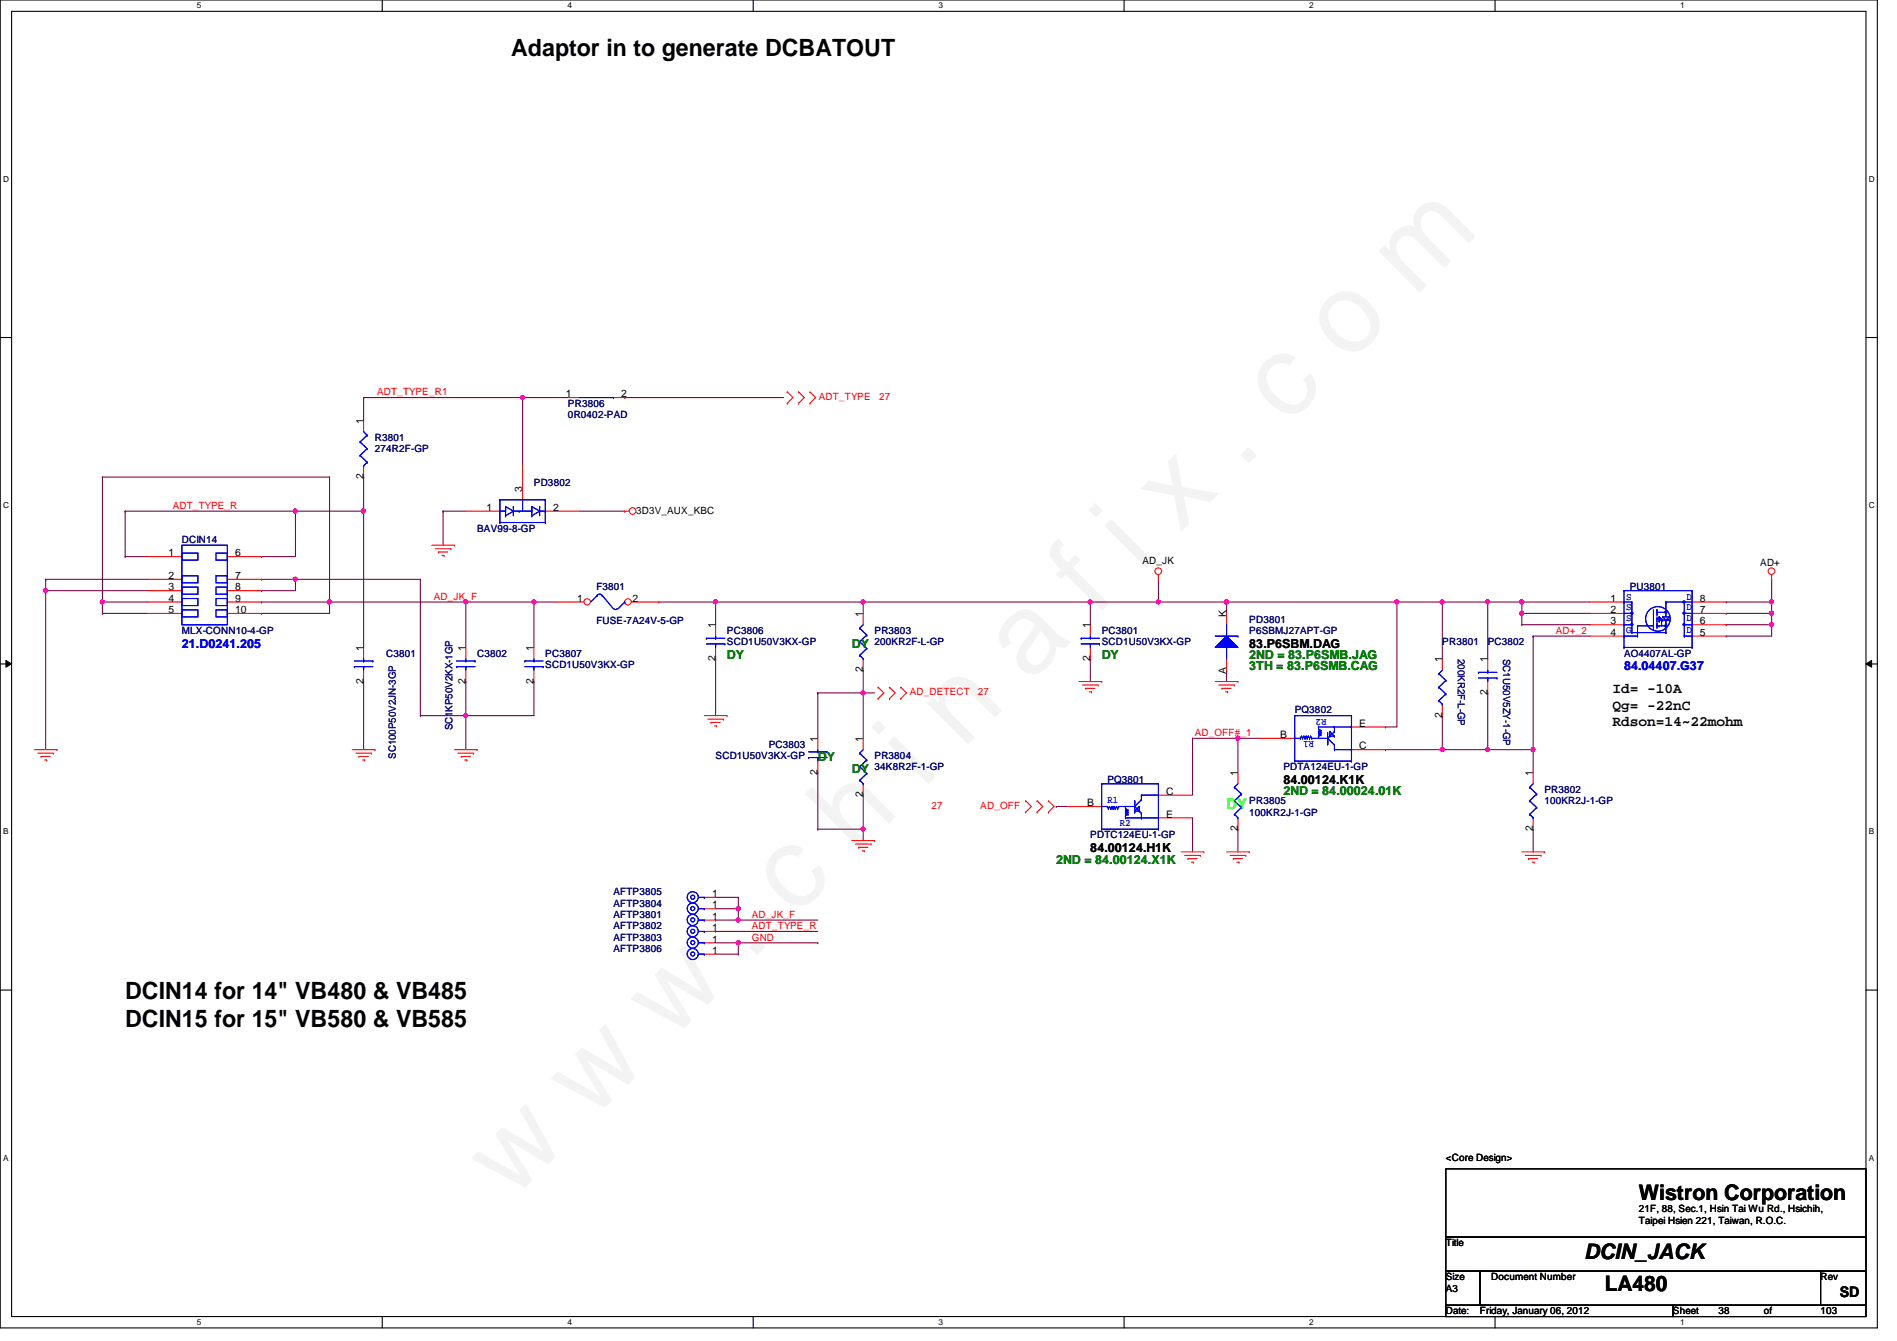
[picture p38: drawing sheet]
<svg xmlns="http://www.w3.org/2000/svg" width="297mm" height="210mm" viewBox="0 0 297 210" stroke-linecap="round" stroke-linejoin="round" font-family="sans-serif">
<defs><g id="words">
<text font-size="17.6" fill="#f0f" x="80.1" y="188" transform="rotate(-45 80.1 188)">w w w . c h i n a f i x . c o m</text>
<g font-size="3.7">
<text x="80" y="8.8">Adaptor in to generate DCBATOUT</text>
<text x="19.6" y="156.4">DCIN14 for 14&quot; VB480 &amp; VB485</text>
<text x="19.6" y="160.8">DCIN15 for 15&quot; VB580 &amp; VB585</text>
</g>
<g font-size="3.3">
<text x="256.6" y="187.9">Wistron Corporation</text>
<text x="248.1" y="197">DCIN_JACK</text>
<text x="251.3" y="202.1">LA480</text>
</g>
<g font-size="2.3">
<text x="252.5" y="108.5">Id= -10A</text>
<text x="252.5" y="111.1">Qg= -22nC</text>
<text x="252.5" y="113.6">Rdson=14~22mohm</text>
<text x="288.1" y="203">SD</text>
</g>
<text font-size="2.3" fill="#0f0" x="192.1" y="126.6">DY</text>
<g font-size="1.9" fill="#00f">
<text x="28.5" y="101.4">21.D0241.205</text>
<text x="254.3" y="104.9">84.04407.G37</text>
</g>
<g font-size="1.9" fill="#008000">
<text x="133.4" y="101.4">DY</text>
<text x="113.8" y="103.2">DY</text>
<text x="172.5" y="103.2">DY</text>
<text x="195.6" y="104.9">3TH = 83.P6SMB.CAG</text>
<text x="195.6" y="103.2">2ND = 83.P6SMB.JAG</text>
<text x="128.1" y="119.2">DY</text>
<text x="133.4" y="120.9">DY</text>
<text x="201" y="124.5">2ND = 84.00024.01K</text>
<text x="165.4" y="135.2">2ND = 84.00124.X1K</text>
</g>
<g font-size="1.9">
<text x="195.6" y="101.4">83.P6SBM.DAG</text>
<text x="201" y="122.7">84.00124.K1K</text>
<text x="170.7" y="133.4">84.00124.H1K</text>
</g>
<g font-size="1.6" fill="#f00">
<text x="59.1" y="61.9">ADT_TYPE_R1</text>
<text x="128.2" y="62.6">ADT_TYPE</text>
<text x="137.7" y="62.6">27</text>
<text x="27" y="79.7">ADT_TYPE_R</text>
<text x="67.9" y="93.9">AD_JK_F</text>
<text x="243.6" y="99.2">AD+_2</text>
<text x="142.4" y="108.8">AD_DETECT</text>
<text x="153.1" y="108.8">27</text>
<text x="187.1" y="115.2">AD_OFF#_1</text>
<text x="145.8" y="126.6">27</text>
<text x="153.5" y="126.6">AD_OFF</text>
<text x="117.7" y="143.7">AD_JK_F</text>
<text x="117.7" y="145.5">ADT_TYPE_R</text>
<text x="117.7" y="147.2">GND</text>
</g>
<g font-size="1.6">
<text x="88.6" y="62.2">1</text>
<text x="97.3" y="62.2">2</text>
<text x="56.9" y="66.3" transform="rotate(-90 56.9 66.3)">1</text>
<text x="56.9" y="75" transform="rotate(-90 56.9 75)">2</text>
<text x="81.8" y="77" transform="rotate(-90 81.8 77)">3</text>
<text x="76.2" y="80">1</text>
<text x="86.6" y="80">2</text>
<text x="99.6" y="80.4">3D3V_AUX_KBC</text>
<text x="26.4" y="87.1">1</text>
<text x="36.8" y="87.1">6</text>
<text x="178.9" y="88.2">AD_JK</text>
<text x="275.6" y="88.6">AD+</text>
<text x="26.4" y="90.6">2</text>
<text x="26.4" y="92.4">3</text>
<text x="26.4" y="94.2">4</text>
<text x="26.4" y="96">5</text>
<text x="36.8" y="90.6">7</text>
<text x="36.8" y="92.4">8</text>
<text x="36.8" y="94.2">9</text>
<text x="36.8" y="96">10</text>
<text x="90.4" y="94.2">1</text>
<text x="99.1" y="94.2">2</text>
<text x="252.2" y="94.2">1</text>
<text x="252.2" y="96">2</text>
<text x="266.2" y="96">7</text>
<text x="266.2" y="94.2">8</text>
<text x="56.9" y="101.9" transform="rotate(-90 56.9 101.9)">1</text>
<text x="72.9" y="101.9" transform="rotate(-90 72.9 101.9)">1</text>
<text x="83.6" y="101.9" transform="rotate(-90 83.6 101.9)">1</text>
<text x="112" y="98.3" transform="rotate(-90 112 98.3)">1</text>
<text x="135.1" y="96.6" transform="rotate(-90 135.1 96.6)">1</text>
<text x="170.7" y="98.3" transform="rotate(-90 170.7 98.3)">1</text>
<text x="192" y="96.6" transform="rotate(-90 192 96.6)">K</text>
<text x="252.2" y="97.7">3</text>
<text x="252.2" y="99.5">4</text>
<text x="266.2" y="99.5">5</text>
<text x="266.2" y="97.7">6</text>
<text x="56.9" y="107" transform="rotate(-90 56.9 107)">2</text>
<text x="72.9" y="107" transform="rotate(-90 72.9 107)">2</text>
<text x="83.6" y="107" transform="rotate(-90 83.6 107)">2</text>
<text x="112" y="103.5" transform="rotate(-90 112 103.5)">2</text>
<text x="135.1" y="105.2" transform="rotate(-90 135.1 105.2)">2</text>
<text x="170.7" y="103.5" transform="rotate(-90 170.7 103.5)">2</text>
<text x="192" y="105.5" transform="rotate(-90 192 105.5)">A</text>
<text x="225.8" y="103.7" transform="rotate(-90 225.8 103.7)">1</text>
<text x="232.9" y="103.7" transform="rotate(-90 232.9 103.7)">1</text>
<text x="212.8" y="113.7">E</text>
<text x="225.8" y="112.4" transform="rotate(-90 225.8 112.4)">2</text>
<text x="232.9" y="108.8" transform="rotate(-90 232.9 108.8)">2</text>
<text x="128" y="116.1" transform="rotate(-90 128 116.1)">1</text>
<text x="135.1" y="116.1" transform="rotate(-90 135.1 116.1)">1</text>
<text x="200.4" y="115.5">B</text>
<text x="212.8" y="117.3">C</text>
<text x="128" y="121.2" transform="rotate(-90 128 121.2)">2</text>
<text x="135.1" y="124.8" transform="rotate(-90 135.1 124.8)">2</text>
<text x="182.6" y="124.4">C</text>
<text x="193.8" y="121.5" transform="rotate(-90 193.8 121.5)">1</text>
<text x="240" y="121.5" transform="rotate(-90 240 121.5)">1</text>
<text x="170.2" y="126.2">B</text>
<text x="182.6" y="128">E</text>
<text x="193.8" y="130.1" transform="rotate(-90 193.8 130.1)">2</text>
<text x="240" y="130.1" transform="rotate(-90 240 130.1)">2</text>
<text x="111.5" y="140.4">1</text>
<text x="111.5" y="144">1</text>
<text x="111.5" y="142.2">1</text>
<text x="111.5" y="145.8">1</text>
<text x="111.5" y="149.3">1</text>
<text x="111.5" y="147.5">1</text>
<text x="226.4" y="181.7">&lt;Core Design&gt;</text>
<text x="256.6" y="189.7">21F, 88, Sec.1, Hsin Tai Wu Rd., Hsichih,</text>
<text x="256.6" y="191.6">Taipei Hsien 221, Taiwan, R.O.C.</text>
<text x="226.4" y="195.1">Title</text>
<text x="226.4" y="200.4">Size</text>
<text x="226.4" y="202.2">A3</text>
<text x="233.5" y="200.4">Document Number</text>
<text x="285.1" y="200.4">Rev</text>
<text x="226.4" y="205.7">Date:</text>
<text x="231.7" y="205.7">Friday, January 06, 2012</text>
<text x="262" y="205.7">Sheet</text>
<text x="269.1" y="205.7">38</text>
<text x="276.2" y="205.7">of</text>
<text x="285.1" y="205.7">103</text>
</g>
<g font-size="1.6" fill="#000080">
<text x="88.9" y="63.7">PR3806</text>
<text x="88.9" y="65.4">0R0402-PAD</text>
<text x="58.7" y="69">R3801</text>
<text x="58.7" y="70.8">274R2F-GP</text>
<text x="83.6" y="76.1">PD3802</text>
<text x="74.7" y="83.2">BAV99-8-GP</text>
<text x="28.5" y="85">DCIN14</text>
<text x="93.4" y="92.3">F3801</text>
<text x="255.2" y="92.3">PU3801</text>
<text x="28.5" y="99.2">MLX-CONN10-4-GP</text>
<text x="93.4" y="97.6">FUSE-7A24V-5-GP</text>
<text x="113.8" y="99.2">PC3806</text>
<text x="113.8" y="101">SCD1U50V3KX-GP</text>
<text x="136.9" y="99.2">PR3803</text>
<text x="136.9" y="101">200KR2F-L-GP</text>
<text x="172.5" y="99.2">PC3801</text>
<text x="172.5" y="101">SCD1U50V3KX-GP</text>
<text x="195.6" y="97.5">PD3801</text>
<text x="195.6" y="99.2">P6SBMJ27APT-GP</text>
<text x="225.8" y="101">PR3801</text>
<text x="233" y="101">PC3802</text>
<text x="60.5" y="102.8">C3801</text>
<text x="74.7" y="102.8">C3802</text>
<text x="85.4" y="102.8">PC3807</text>
<text x="85.4" y="104.6">SCD1U50V3KX-GP</text>
<text x="228.3" y="103.1" transform="rotate(90 228.3 103.1)">200KR2F-L-GP</text>
<text x="235.4" y="103.1" transform="rotate(90 235.4 103.1)">SC1U50V5ZY-1-GP</text>
<text x="254.3" y="102.8">AO4407AL-GP</text>
<text x="202.7" y="111.7">PQ3802</text>
<text x="62" y="118.8" transform="rotate(-90 62 118.8)">SC100P50V2JN-3GP</text>
<text x="70.9" y="114.3" transform="rotate(-90 70.9 114.3)">SC1KP50V2KX-1GP</text>
<text x="112.1" y="118.8">SCD1U50V3KX-GP</text>
<text x="120.4" y="117">PC3803</text>
<text x="136.9" y="118.8">PR3804</text>
<text x="136.9" y="120.6">34K8R2F-1-GP</text>
<text x="173.4" y="122.5">PQ3801</text>
<text x="195.6" y="125.9">PR3805</text>
<text x="201" y="120.6">PDTA124EU-1-GP</text>
<text x="241.8" y="124.1">PR3802</text>
<text x="241.8" y="125.9">100KR2J-1-GP</text>
<text x="170.7" y="131.2">PDTC124EU-1-GP</text>
<text x="195.6" y="127.7">100KR2J-1-GP</text>
<text x="96.1" y="140.1">AFTP3805</text>
<text x="96.1" y="143.7">AFTP3801</text>
<text x="96.1" y="141.9">AFTP3804</text>
<text x="96.1" y="145.5">AFTP3802</text>
<text x="96.1" y="149">AFTP3806</text>
<text x="96.1" y="147.2">AFTP3803</text>
</g>
<g font-size="1.6" fill="#00f">
<text x="254.6" y="93.9">S</text>
<text x="254.6" y="95.5">S</text>
<text x="264.1" y="95.5">D</text>
<text x="264.1" y="93.9">D</text>
<text x="254.6" y="97.2">S</text>
<text x="254.6" y="99">G</text>
<text x="264.1" y="99">D</text>
<text x="264.1" y="97.2">D</text>
<text x="207.7" y="112.5" transform="rotate(180 207.7 112.5)">R2</text>
<text x="205.7" y="116" transform="rotate(180 205.7 116)">R1</text>
<text x="173.4" y="125.7">R1</text>
<text x="175.3" y="129.2">R2</text>
</g>
<g font-size="1.3">
<text x="30.8" y="1.3">5</text>
<text x="88.9" y="1.3">4</text>
<text x="146.9" y="1.3">3</text>
<text x="205" y="1.3">2</text>
<text x="263.1" y="1.3">1</text>
<text x=".5" y="28.4">D</text>
<text x="292.6" y="28.4">D</text>
<text x=".5" y="79.5">C</text>
<text x="292.6" y="79.5">C</text>
<text x=".5" y="130.6">B</text>
<text x="292.6" y="130.6">B</text>
<text x=".5" y="181.7">A</text>
<text x="292.6" y="181.7">A</text>
<text x="30.8" y="207.4">5</text>
<text x="88.9" y="207.4">4</text>
<text x="146.9" y="207.4">3</text>
<text x="205" y="207.4">2</text>
<text x="263.1" y="207.4">1</text>
</g>
</g></defs>
<path d="M0 0h294v207.9h-294zM1.8 1.8h290.4v204.3h-290.4z" fill="none" stroke="#000" stroke-width=".17"/>
<g fill="#fff">
<path d="M30.8 .2h.7v1.4h-.7z"/>
<path d="M30.8 206.2h.7v1.4h-.7z"/>
</g>
<path d="M59.9 0v1.8M59.9 206.1v1.8" fill="none" stroke="#000" stroke-width=".17"/>
<g fill="#fff">
<path d="M88.9 .2h.6v1.4h-.6z"/>
<path d="M88.9 206.2h.6v1.4h-.6z"/>
</g>
<path d="M117.9 0v1.8M117.9 206.1v1.8" fill="none" stroke="#000" stroke-width=".17"/>
<g fill="#fff">
<path d="M146.9 .2h.7v1.4h-.7z"/>
<path d="M146.9 206.2h.7v1.4h-.7z"/>
</g>
<path d="M176 0v1.8M176 206.1v1.8" fill="none" stroke="#000" stroke-width=".17"/>
<g fill="#fff">
<path d="M205 .2h.7v1.4h-.7z"/>
<path d="M205 206.2h.7v1.4h-.7z"/>
</g>
<path d="M234.1 0v1.8M234.1 206.1v1.8" fill="none" stroke="#000" stroke-width=".17"/>
<g fill="#fff">
<path d="M263.1 .2h.7v1.4h-.7z"/>
<path d="M263.1 206.2h.7v1.4h-.7z"/>
<path d="M.5 27.3h.9v1.4h-.9z"/>
<path d="M292.6 27.3h.9v1.4h-.9z"/>
<path d="M.5 78.4h.9v1.4h-.9z"/>
<path d="M292.6 78.4h.9v1.4h-.9z"/>
</g>
<path d="M0 52.8h1.8M292.2 52.8h1.8" fill="none" stroke="#000" stroke-width=".17"/>
<g fill="#fff">
<path d="M.5 129.5h.8v1.4h-.8z"/>
<path d="M292.6 129.5h.9v1.4h-.9z"/>
</g>
<path d="M0 103.9h1.8M292.2 103.9h1.8" fill="none" stroke="#000" stroke-width=".17"/>
<path d="M.9 103.4l.9 .5-.9 .5zM292.2 103.9l.9-.5v1z" fill="#000"/>
<path d="M.9 103.4l.9 .5-.9 .5zM292.2 103.9l.9-.5v1z" fill="none" stroke="#000" stroke-width=".16"/>
<g fill="#fff">
<path d="M.5 180.5h.8v1.4h-.8z"/>
<path d="M292.6 180.5h.9v1.4h-.9z"/>
</g>
<path d="M0 155h1.8M292.2 155h1.8" fill="none" stroke="#000" stroke-width=".17"/>
<path d="M277.4 94.2h.1M277.4 94.2v1.8" fill="none" stroke="#800040" stroke-width=".17"/>
<circle cx="277.4" cy="96" r=".32" fill="#f0f"/>
<circle cx="277.4" cy="96" r=".32" fill="none" stroke="#f0f" stroke-width=".17"/>
<path d="M238.3 97.8h.1M238.3 96h.1M238.3 97.8h10.7M238.3 96h10.7M238.3 96v1.8" fill="none" stroke="#800040" stroke-width=".17"/>
<circle cx="238.3" cy="96" r=".32" fill="#f0f"/>
<circle cx="238.3" cy="96" r=".32" fill="none" stroke="#f0f" stroke-width=".17"/>
<path d="M233 94.2h5.3" fill="none" stroke="#800040" stroke-width=".17"/>
<circle cx="238.3" cy="94.2" r=".32" fill="#f0f"/>
<circle cx="238.3" cy="94.2" r=".32" fill="none" stroke="#f0f" stroke-width=".17"/>
<path d="M240.1 117.3h.1M240.1 117.3v3.6" fill="none" stroke="#800040" stroke-width=".17"/>
<circle cx="240" cy="117.3" r=".32" fill="#f0f"/>
<circle cx="240" cy="117.3" r=".32" fill="none" stroke="#f0f" stroke-width=".17"/>
<path d="M270.3 94.2h.1M270.3 94.2h7.1" fill="none" stroke="#800040" stroke-width=".17"/>
<circle cx="277.4" cy="94.2" r=".32" fill="#f0f"/>
<circle cx="277.4" cy="94.2" r=".32" fill="none" stroke="#f0f" stroke-width=".17"/>
<path d="M240.1 99.6h.1M240.1 99.6h8.9M270.3 96h.1M270.3 99.6h.1M270.3 97.8h.1M270.3 96h7.1M270.3 97.8h7.1M277.4 97.8h.1M277.4 97.8v1.8h-7.1M233 117.3h7.1M240.1 129.8h.1M240.1 129.8v3.5" fill="none" stroke="#800040" stroke-width=".17"/>
<circle cx="277.4" cy="97.8" r=".32" fill="#f0f"/>
<circle cx="277.4" cy="97.8" r=".32" fill="none" stroke="#f0f" stroke-width=".17"/>
<path d="M277.4 96h.1M277.4 96v1.8" fill="none" stroke="#800040" stroke-width=".17"/>
<circle cx="277.4" cy="96" r=".32" fill="#f0f"/>
<circle cx="277.4" cy="96" r=".32" fill="none" stroke="#f0f" stroke-width=".17"/>
<path d="M238.3 94.2h.1M238.3 94.2h10.7M238.3 94.2v1.8M240.1 99.6h.1M240.1 99.6v17.7M277.4 90.7h.1M277.4 90.7v3.5" fill="none" stroke="#800040" stroke-width=".17"/>
<circle cx="238.3" cy="94.2" r=".32" fill="#f0f"/>
<circle cx="238.3" cy="94.2" r=".32" fill="none" stroke="#f0f" stroke-width=".17"/>
<path d="M7.2 90.7h.1M7.2 90.7h16M40.9 96h.1M46.3 90.7h.1M46.3 90.7v1.8M51.6 94.2h.1M51.6 94.2v1.8h-10.7M135.2 94.2h35.5" fill="none" stroke="#800040" stroke-width=".17"/>
<circle cx="51.6" cy="94.2" r=".32" fill="#f0f"/>
<circle cx="51.6" cy="94.2" r=".32" fill="none" stroke="#f0f" stroke-width=".17"/>
<path d="M16 74.7h.1M16 74.7h35.6M51.6 74.7h.1M51.6 74.7v19.5h-10.7M7.2 92.5h.1M7.2 92.5v24.8M40.9 94.2h.1M46.3 80h.1M46.3 80v7.1M56.9 106.7h.1M56.9 106.7v10.6" fill="none" stroke="#800040" stroke-width=".17"/>
<circle cx="7.1" cy="92.4" r=".32" fill="#f0f"/>
<circle cx="7.1" cy="92.4" r=".32" fill="none" stroke="#f0f" stroke-width=".17"/>
<path d="M46.3 80h.1M46.3 80h10.6" fill="none" stroke="#800040" stroke-width=".17"/>
<circle cx="46.2" cy="80" r=".32" fill="#f0f"/>
<circle cx="46.2" cy="80" r=".32" fill="none" stroke="#f0f" stroke-width=".17"/>
<path d="M56.9 62.2h.1M56.9 62.2v3.6M7.2 92.5h.1M7.2 92.5h16M16 96h.1M16 96h7.2M19.6 87.1h.1M19.6 87.1h3.6M56.9 80h.1M56.9 80v21.3" fill="none" stroke="#800040" stroke-width=".17"/>
<circle cx="56.9" cy="80" r=".32" fill="#f0f"/>
<circle cx="56.9" cy="80" r=".32" fill="none" stroke="#f0f" stroke-width=".17"/>
<path d="M16 74.7h.1M16 74.7v21.3M16 94.2h.1M16 94.2h7.2M19.6 80h.1M19.6 80v7.1M40.9 92.5h.1M40.9 92.5h5.4M65.8 90.7h.1M65.8 90.7v21.3" fill="none" stroke="#800040" stroke-width=".17"/>
<circle cx="16" cy="94.2" r=".32" fill="#f0f"/>
<circle cx="16" cy="94.2" r=".32" fill="none" stroke="#f0f" stroke-width=".17"/>
<path d="M7.2 90.7h.1M7.2 90.7v1.8M19.6 80h.1M19.6 80h26.7M40.9 87.1h.1M40.9 90.7h.1M40.9 87.1h5.4M40.9 90.7h5.4M51.6 94.2h.1M51.6 94.2h21.3M65.8 112h.1M65.8 112h7.1" fill="none" stroke="#800040" stroke-width=".17"/>
<circle cx="51.6" cy="94.2" r=".32" fill="#f0f"/>
<circle cx="51.6" cy="94.2" r=".32" fill="none" stroke="#f0f" stroke-width=".17"/>
<path d="M56.9 74.7h.1M56.9 74.7v5.3M46.3 90.7h.1M46.3 90.7h19.5" fill="none" stroke="#800040" stroke-width=".17"/>
<circle cx="46.2" cy="90.7" r=".32" fill="#f0f"/>
<circle cx="46.2" cy="90.7" r=".32" fill="none" stroke="#f0f" stroke-width=".17"/>
<path d="M56.9 62.2h.1M56.9 62.2h24.9" fill="none" stroke="#800040" stroke-width=".17"/>
<g fill="none" stroke="#f00" stroke-width=".17">
<path d="M56.9 65.8v1.8M56.9 72.9v1.8M23.2 87.1h5.3M23.2 90.7h5.3M23.2 92.5h5.3M23.2 94.2h5.3M23.2 96h5.3M35.6 87.1h5.3M35.6 90.7h5.3M35.6 92.5h5.3M35.6 94.2h5.3M35.6 96h5.3"/>
<path d="M249 94.2h5.3M249 96h5.3M249 97.8h5.3M249 99.6h5.3M265 94.2h5.3M265 96h5.3M265 97.8h5.3M265 99.6h5.3M277.4 90.7h.1M277.4 90v.7M5.4 117.3h3.5M5.9 117.9h2.5"/>
<path d="M6.4 118.4h.1M6.4 118.4h1.5M7 119h.3M7.3 119h.1M8.4 117.9h.1M8.9 117.3h.1M55.2 117.3h3.5M55.7 117.9h2.5M56.2 118.4h.1M56.2 118.4h1.5M56.8 119h.3M56.9 101.3v1.8"/>
<path d="M56.9 104.9v1.8M57.1 119h.1M58.2 117.9h.1M58.7 117.3h.1M238.3 133.3h3.5M238.8 133.9h2.5M239.3 134.4h.1M239.3 134.4h1.5M239.9 135h.3M240.1 120.9v1.8M240.1 128v1.8M240.2 135h.1"/>
<path d="M241.3 133.9h.1M241.8 133.3h.1"/>
<circle cx="277.4" cy="89.4" r=".52"/>
</g>
<path d="M226.4 183h65.8v10.6h-65.8zM226.4 193.6h65.8v5.4h-65.8zM226.4 199h5.3v5.3h-5.3zM231.7 199h53.4v5.3h-53.4zM285.1 199h7.1v5.3h-7.1zM226.4 204.3h35.6v1.8h-35.6zM262 204.3h30.2v1.8h-30.2z" fill="none" stroke="#000" stroke-width=".17"/>
<g fill="none" stroke="#00f" stroke-width=".17">
<path d="M56.4 69.2h.1M56.4 71.3h.1M56.4 69.2l1.1 1M56.4 71.3l1.1 1M56.9 72.9h.1M56.9 67.6l.6 .5M57.5 68.1h.1M57.5 70.2h.1M57.5 72.3h.1M57.5 68.1l-1.1 1.1M57.5 70.2l-1.1 1.1M57.5 72.3l-.6 .6"/>
<path d="M28.5 86.6h2.5v1.1h-2.5zM28.5 90.1h2.5v1.1h-2.5zM28.5 91.9h2.5v1.1h-2.5zM28.5 93.7h2.5v1.1h-2.5zM28.5 95.5h2.5v1.1h-2.5zM28.5 85.3h7.1v12.5h-7.1zM33.8 86.6h1.8v1.1h-1.8zM33.8 90.1h1.8v1.1h-1.8zM33.8 91.9h1.8v1.1h-1.8zM33.8 93.7h1.8v1.1h-1.8zM33.8 95.5h1.8v1.1h-1.8zM254.3 94.2h.1"/>
<path d="M254.3 99.6h.1M254.3 97.8h.1M254.3 92.5h.1M254.3 94.2h1.2M254.3 99.6h2.1M254.3 97.8h1.2M254.3 96h1.2M254.3 92.5h10.7M254.3 92.5v8.8M255.4 95.9h.2v.2h-.2zM255.4 97.7h.2v.2h-.2zM255.5 99h.1"/>
<path d="M255.5 94.2h.1M255.5 96h.1M255.5 99h5.4M255.5 94.2v4.8M256.4 98h.1M256.4 99.6h.1M256.4 98h2.5M256.4 98v1.6M258.9 98.3h.1M258.9 95.5v2.8M259.5 98h.1M259.5 97.6h.1"/>
<path d="M259.5 95.8h.1M259.5 95.5h.1M259.5 96.2h.1M259.5 97.2h.1M259.5 98h1.4M259.5 95.5v.7M259.5 96.6v.6M259.5 97.6v.7M259.5 96.9h.3M259.5 95.8h1.4M259.8 98h.1M259.8 97.2h.1"/>
<path d="M259.8 96.7h.1M259.8 96.6h.1M259.8 96.9h.1M259.8 96.6v.6M259.8 96.6l.4 .3M260.2 96.9h.1M260.2 96.9l-.4 .3M260.2 96.9v1.1M260.3 97.1h.1M260.3 96.6h.1M260.3 97.1h1.1M260.3 96.6h1.1"/>
<path d="M260.3 96.6l.6 .5M260.7 95.7h.3v.2h-.3zM260.7 97.8h.3v.2h-.3zM260.9 97.1h.1M260.9 97.6h.1M260.9 98h.1M260.9 99h.1M260.9 94.2h.1M260.9 94.2v2.4M260.9 97.1v1.9M260.9 94.2h4.1M261.4 97.1h.1"/>
<path d="M261.4 96.6h.1M261.4 96.6l-.5 .5M263.6 97.7h.2v.2h-.2zM263.6 95.9h.2v.2h-.2zM263.6 94.1h.2v.2h-.2zM263.7 99.6h.1M263.7 97.8h.1M263.7 94.2v5.4M263.7 99.6h1.3M263.7 97.8h1.3M263.7 96h1.3M265 99.6h.1"/>
<path d="M265 96h.1M265 92.5h.1M265 92.5v8.8M55.5 104.4h.1M55.5 103.5h2.9M55.5 104.4h2.9M56.9 103.5h.1M56.9 104.4h.1M56.9 103.1v.4M56.9 104.4v.5M58.4 103.5h.1M254.3 101.3h.1"/>
<path d="M254.3 101.3h10.7M265 101.3h.1M239.5 123.2h.1M239.5 125.3h.1M239.5 127.5h.1M239.5 123.2l1.1 1.1M239.5 125.3l1.1 1.1M239.5 127.5l.6 .5M240.1 128h.1M240.1 122.7l-.6 .5M240.6 124.3h.1M240.6 126.4h.1"/>
<path d="M240.6 124.3l-1.1 1M240.6 126.4l-1.1 1.1"/>
<circle cx="259.6" cy="96.9" r="1.93"/>
</g>
<circle cx="277.4" cy="96" r=".32" fill="#f0f"/>
<circle cx="277.4" cy="96" r=".32" fill="none" stroke="#f0f" stroke-width=".17"/>
<circle cx="238.3" cy="96" r=".32" fill="#f0f"/>
<circle cx="238.3" cy="96" r=".32" fill="none" stroke="#f0f" stroke-width=".17"/>
<circle cx="238.3" cy="94.2" r=".32" fill="#f0f"/>
<circle cx="238.3" cy="94.2" r=".32" fill="none" stroke="#f0f" stroke-width=".17"/>
<circle cx="240" cy="117.3" r=".32" fill="#f0f"/>
<circle cx="240" cy="117.3" r=".32" fill="none" stroke="#f0f" stroke-width=".17"/>
<circle cx="277.4" cy="94.2" r=".32" fill="#f0f"/>
<circle cx="277.4" cy="94.2" r=".32" fill="none" stroke="#f0f" stroke-width=".17"/>
<circle cx="277.4" cy="97.8" r=".32" fill="#f0f"/>
<circle cx="277.4" cy="97.8" r=".32" fill="none" stroke="#f0f" stroke-width=".17"/>
<circle cx="277.4" cy="96" r=".32" fill="#f0f"/>
<circle cx="277.4" cy="96" r=".32" fill="none" stroke="#f0f" stroke-width=".17"/>
<circle cx="238.3" cy="94.2" r=".32" fill="#f0f"/>
<circle cx="238.3" cy="94.2" r=".32" fill="none" stroke="#f0f" stroke-width=".17"/>
<circle cx="51.6" cy="94.2" r=".32" fill="#f0f"/>
<circle cx="51.6" cy="94.2" r=".32" fill="none" stroke="#f0f" stroke-width=".17"/>
<circle cx="7.1" cy="92.4" r=".32" fill="#f0f"/>
<circle cx="7.1" cy="92.4" r=".32" fill="none" stroke="#f0f" stroke-width=".17"/>
<circle cx="46.2" cy="80" r=".32" fill="#f0f"/>
<circle cx="46.2" cy="80" r=".32" fill="none" stroke="#f0f" stroke-width=".17"/>
<circle cx="56.9" cy="80" r=".32" fill="#f0f"/>
<circle cx="56.9" cy="80" r=".32" fill="none" stroke="#f0f" stroke-width=".17"/>
<circle cx="16" cy="94.2" r=".32" fill="#f0f"/>
<circle cx="16" cy="94.2" r=".32" fill="none" stroke="#f0f" stroke-width=".17"/>
<circle cx="51.6" cy="94.2" r=".32" fill="#f0f"/>
<circle cx="51.6" cy="94.2" r=".32" fill="none" stroke="#f0f" stroke-width=".17"/>
<circle cx="46.2" cy="90.7" r=".32" fill="#f0f"/>
<circle cx="46.2" cy="90.7" r=".32" fill="none" stroke="#f0f" stroke-width=".17"/>
<use href="#words"/>
</svg>
